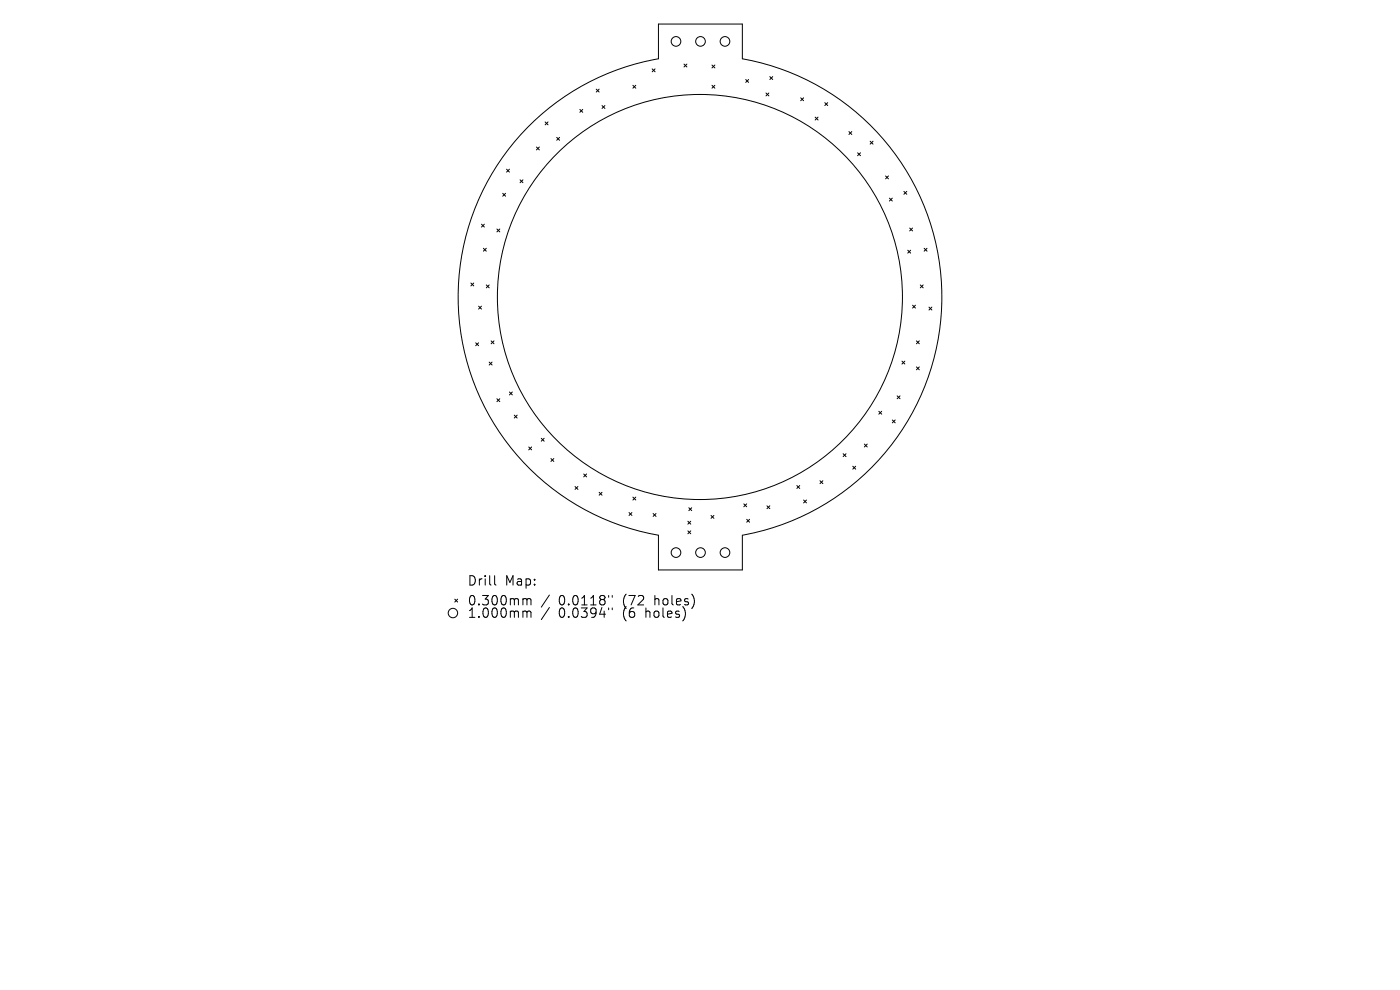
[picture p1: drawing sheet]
<svg xmlns="http://www.w3.org/2000/svg" width="297mm" height="210mm" viewBox="0 0 297 210" stroke-linecap="round" stroke-linejoin="round" font-family="sans-serif">
<defs><g id="words">
<g font-size="2.8">
<text x="99.1" y="124.5">Drill</text>
<text x="107.1" y="124.5">Map:</text>
<text x="99.1" y="128.7">0.300mm</text>
<text x="99.1" y="131.3">1.000mm</text>
<text x="118.5" y="128.7">0.0118&quot;</text>
<text x="118.5" y="131.3">0.0394&quot;</text>
<text x="132.3" y="128.7">(72</text>
<text x="132.3" y="131.3">(6</text>
<text x="137.2" y="131.3">holes)</text>
<text x="139.1" y="128.7">holes)</text>
</g>
</g></defs>
<g fill="none" stroke="#000" stroke-width=".21">
<path d="M126.5 18.9l.6 .6M127.1 18.9l-.6 .6M134.3 18.1l.6 .6M134.9 18.1l-.6 .6M138.4 14.6l.6 .6M139 14.6l-.6 .6M145.1 13.6l.6 .6M145.7 13.6l-.6 .6M151 13.8l.7 .6M151 18.1l.7 .6M151.7 13.8l-.7 .6M151.7 18.1l-.7 .6"/>
<path d="M158.2 16.9l.6 .6M158.8 16.9l-.6 .6M162.5 19.7l.6 .6M163.1 19.7l-.6 .6M163.3 16.3l.6 .6M163.9 16.3l-.6 .6M107.5 35.9l.6 .6M108.1 35.9l-.6 .6M110.3 38.1l.6 .7M110.9 38.1l-.6 .7M111.9 27.1a51.3 51.3 0 0 1 27.8-14.6v-7.4h17.8v7.4a51.3 51.3 0 0 1 42.3 50.5 51.3 51.3 0 0 1-42.3 50.5v7.4h-17.8v-7.4a51.3 51.3 0 0 1-27.8-86.4zM113.8 31.2l.6 .6"/>
<path d="M114.4 31.2l-.6 .6M115.6 25.9l.7 .6M116.3 25.9l-.7 .6M118.1 29.1l.6 .7M118.7 29.1l-.6 .7M123 23.2l.6 .6M123.6 23.2l-.6 .6M127.7 22.4l.6 .6M128.3 22.4l-.6 .6M169.9 20.8l.6 .6M170.5 20.8l-.6 .6M172.9 24.8l.6 .7"/>
<path d="M173.5 24.8l-.6 .7M175 21.8l.6 .6M175.6 21.8l-.6 .6M180.1 27.9l.6 .6M180.7 27.9l-.6 .6M181.9 32.4l.6 .6M182.5 32.4l-.6 .6M184.6 30l.6 .6M185.2 30l-.6 .6M187.9 37.3l.6 .6M188.5 37.3l-.6 .6M102.1 47.6l.7 .6"/>
<path d="M102.6 52.7l.6 .6M102.8 47.6l-.7 .6M103.2 52.7l-.6 .6M105.4 48.6l.6 .6M106 48.6l-.6 .6M106.6 41l.7 .6M107.3 41l-.7 .6M188.7 42l.6 .6M189.3 42l-.6 .6M191.8 40.6l.6 .6M192.4 40.6l-.6 .6M192.6 53.1l.6 .6"/>
<path d="M193 48.4l.6 .6M193.2 53.1l-.6 .6M193.6 48.4l-.6 .6M196.1 52.7l.6 .6M196.7 52.7l-.6 .6M99.9 60l.6 .6M100.5 60l-.6 .6M100.9 72.7l.6 .6M101.5 72.7l-.6 .6M101.5 64.9l.6 .7M102.1 64.9l-.6 .7M103.2 60.4l.6 .7"/>
<path d="M103.8 60.4l-.6 .7M103.8 76.8l.6 .6M104.2 72.3l.6 .6M104.4 76.8l-.6 .6M104.8 72.3l-.6 .6M191.3 76.6l.7 .6M192 76.6l-.7 .6M193.6 64.7l.6 .7M194.2 64.7l-.6 .7M194.4 72.3l.6 .6M194.4 77.8l.6 .6M195 72.3l-.6 .6"/>
<path d="M195 77.8l-.6 .6M195.2 60.4l.6 .7M195.8 60.4l-.6 .7M197.1 65.2l.6 .6M197.7 65.2l-.6 .6M105.4 84.6l.6 .6M106 84.6l-.6 .6M108.1 83.2l.6 .6M108.7 83.2l-.6 .6M109.1 88.1l.6 .6M109.7 88.1l-.6 .6M112.2 94.8l.6 .6"/>
<path d="M112.8 94.8l-.6 .6M114.8 93l.6 .6M115.4 93l-.6 .6M116.9 97.3l.6 .6M117.5 97.3l-.6 .6M178.9 96.2l.6 .7M179.5 96.2l-.6 .7M180.9 98.9l.6 .6M181.5 98.9l-.6 .6M183.4 94.2l.6 .6M184 94.2l-.6 .6M186.4 87.2l.6 .7"/>
<path d="M187 87.2l-.6 .7M189.3 89.1l.6 .6M189.9 89.1l-.6 .6M190.3 84l.6 .6M190.9 84l-.6 .6M122 103.2l.6 .6M122.6 103.2l-.6 .6M123.8 100.5l.6 .7M124.4 100.5l-.6 .7M127.1 104.4l.6 .6M127.7 104.4l-.6 .6M133.4 108.7l.7 .6"/>
<path d="M134.1 108.7l-.7 .6M134.3 105.5l.6 .6M134.9 105.5l-.6 .6M138.6 108.9l.6 .6M139.2 108.9l-.6 .6M145.9 110.6l.6 .6M145.9 112.6l.6 .6M146.1 107.7l.6 .6M146.5 110.6l-.6 .6M146.5 112.6l-.6 .6M146.7 107.7l-.6 .6M150.8 109.3l.7 .7"/>
<path d="M151.5 109.3l-.7 .7M157.8 106.9l.6 .6M158.4 106.9l-.6 .6M158.4 110.2l.6 .6M159 110.2l-.6 .6M162.7 107.3l.6 .6M163.3 107.3l-.6 .6M169 103l.7 .6M169.7 103l-.7 .6M170.5 106.1l.6 .6M171.1 106.1l-.6 .6M174 102l.6 .6"/>
<path d="M174.6 102l-.6 .6M96.5 127.1l.6 .6M97.1 127.1l-.6 .6M104.9 122.1v1.7l.3 .3M111.2 127l.5 .1 .1 .2M111.2 129.6h.3l.3 .3M111.8 127.3l.3-.3 .5 .1v1.2M111.8 127.3v1M111.8 129.9v1.1M111.8 129.9l.3-.3 .5 .1v1.3M116.6 126.2l-1.8 2.6M116.6 128.9l-1.8 2.5"/>
<path d="M129.1 126.3v.4M129.1 129v.3M129.9 126.3v.4M129.9 129v.3"/>
<circle cx="143.4" cy="8.8" r="1.02"/>
<circle cx="148.6" cy="8.8" r="1.02"/>
<circle cx="153.8" cy="8.8" r="1.02"/>
<circle cx="148.5" cy="63" r="43"/>
<circle cx="143.4" cy="117.2" r="1.02"/>
<circle cx="148.6" cy="117.2" r="1.02"/>
<circle cx="153.8" cy="117.2" r="1.02"/>
<circle cx="96.1" cy="130" r="1"/>
</g>
<use href="#words"/>
</svg>
